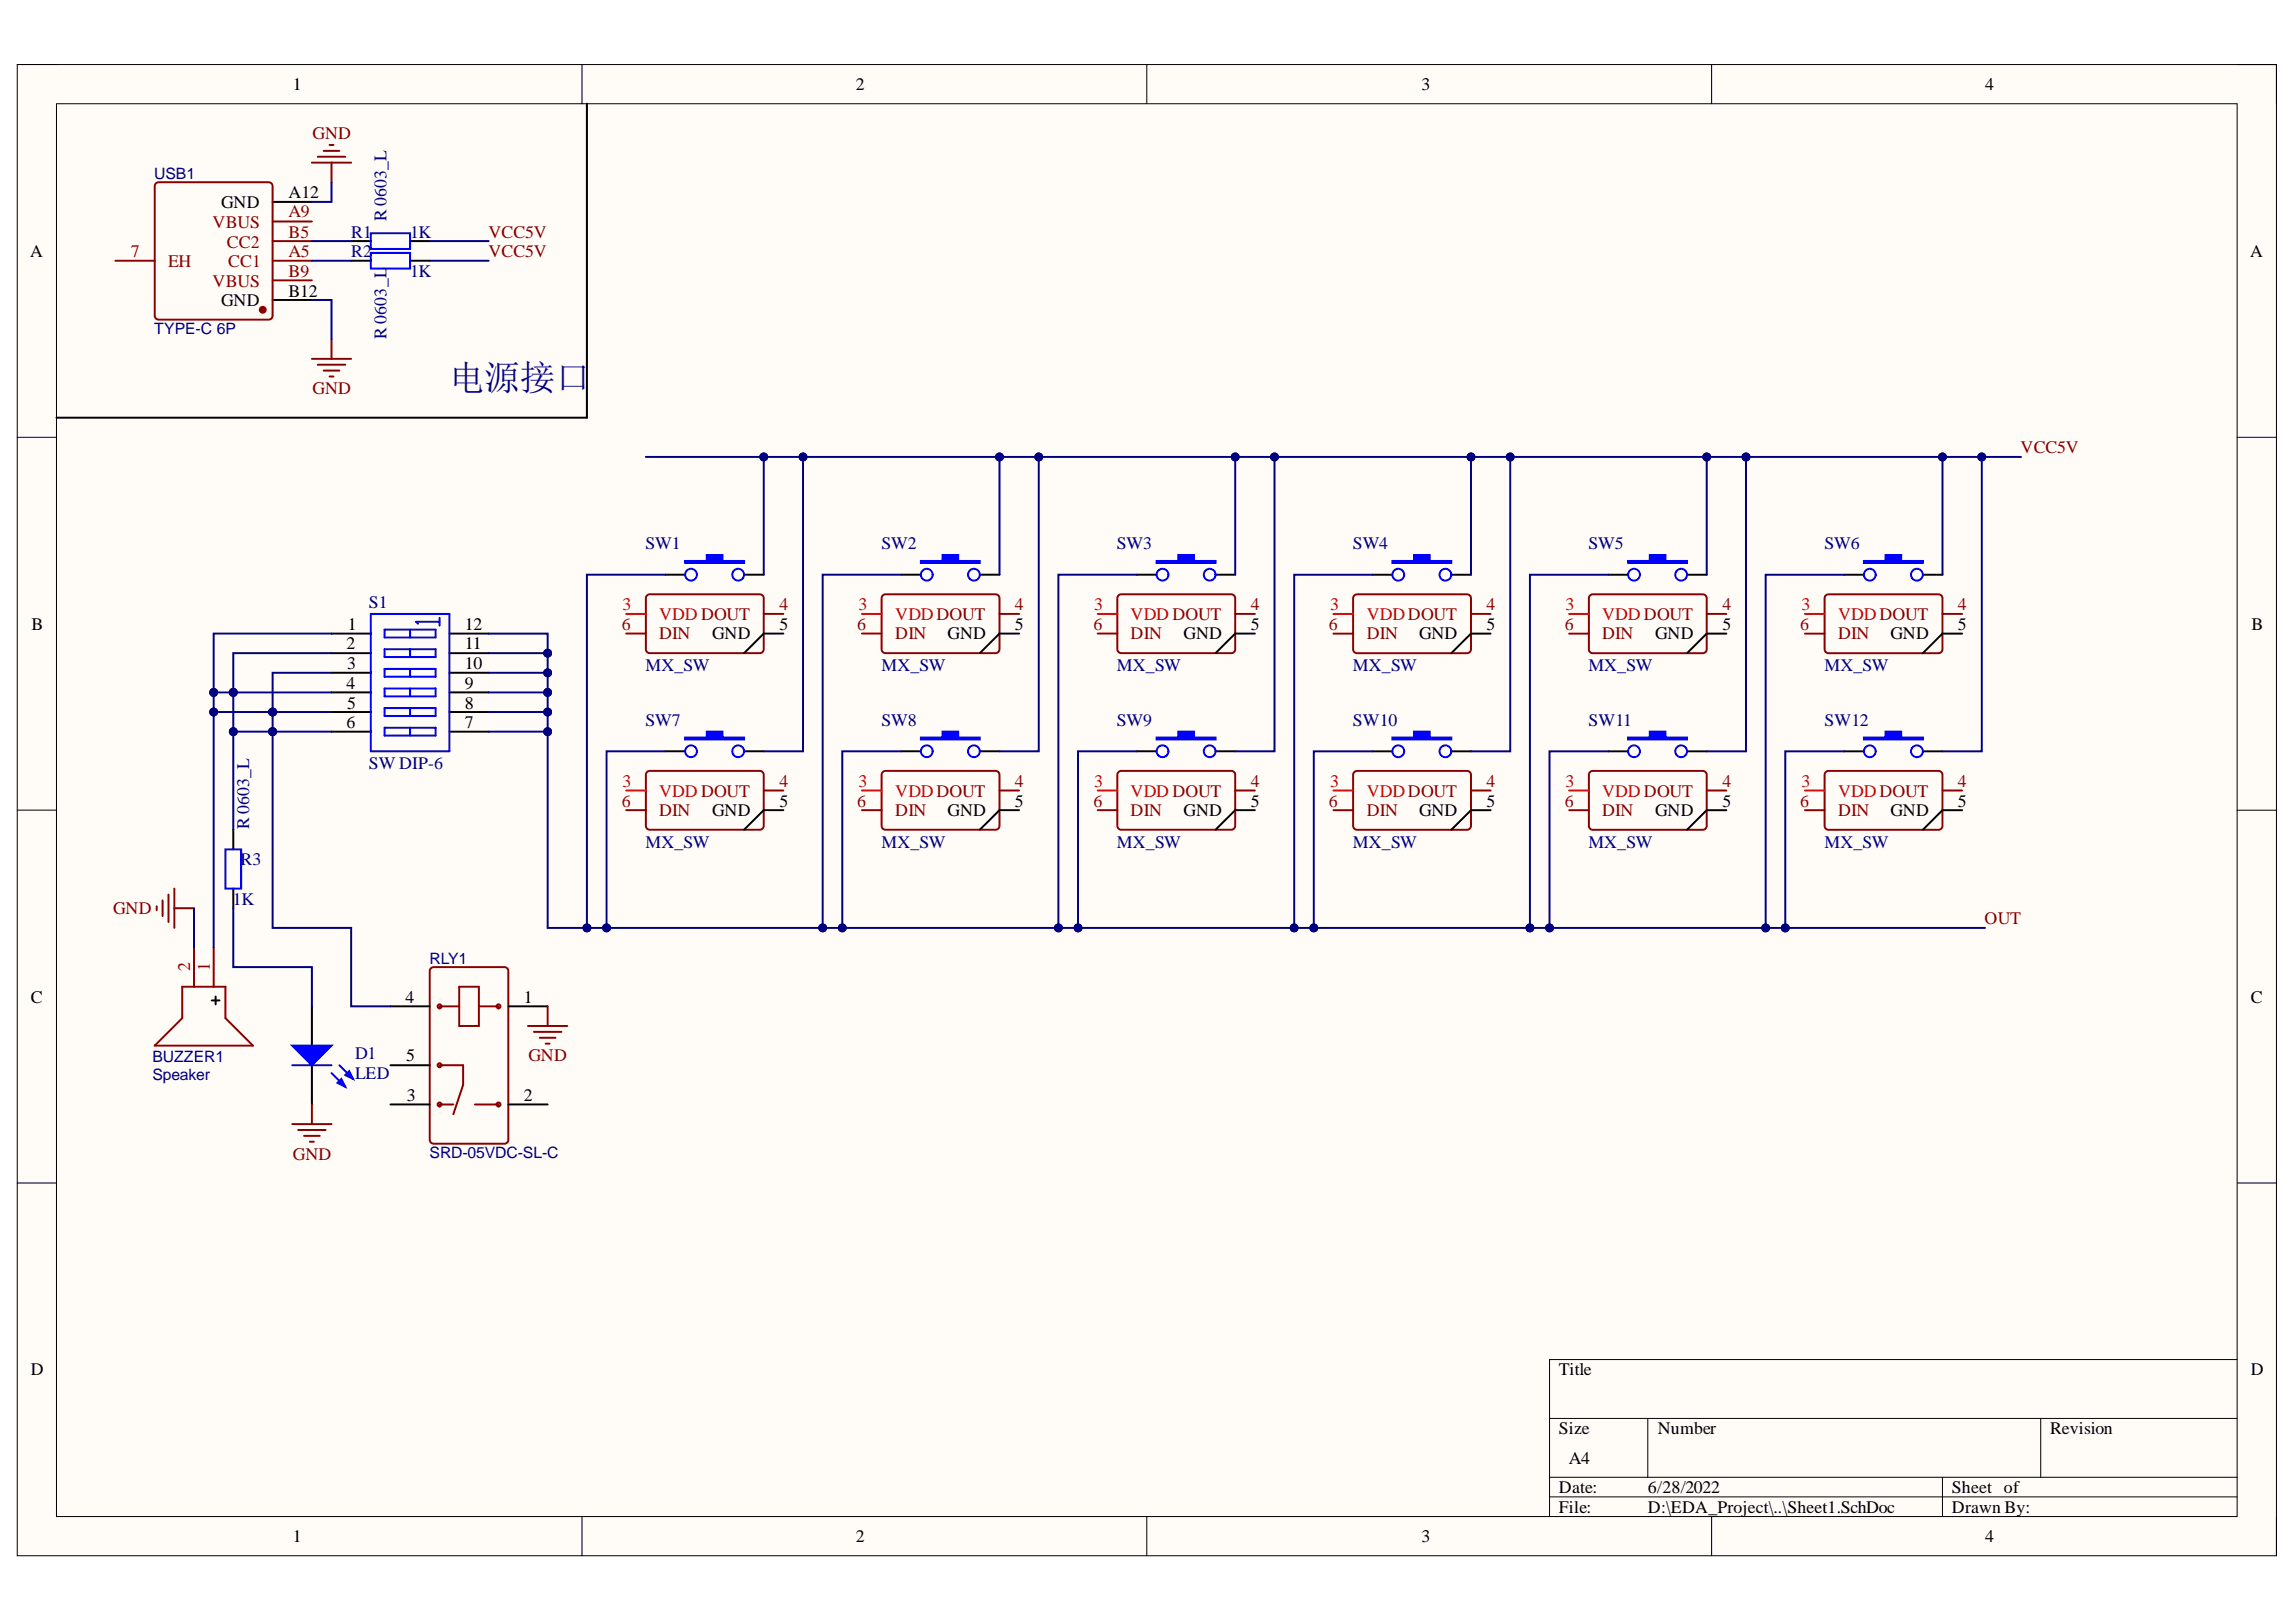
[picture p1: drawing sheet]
<svg xmlns="http://www.w3.org/2000/svg" width="297mm" height="210mm" viewBox="0 0 297 210" stroke-linecap="round" stroke-linejoin="round" font-family="sans-serif">
<defs><g id="words">
<text font-size="4.6" fill="#000080" x="58.1" y="50.5">电源接口</text>
<g font-size="2.3">
<text x="37.9" y="11.7">1</text>
<text x="110.7" y="11.7">2</text>
<text x="183.9" y="11.7">3</text>
<text x="256.8" y="11.7">4</text>
<text x="28.6" y="26.9">GND</text>
<text x="37.3" y="25.6">A12</text>
<text x="3.9" y="33.3">A</text>
<text x="291.1" y="33.3">A</text>
<text x="28.6" y="39.6">GND</text>
<text x="37.3" y="38.4">B12</text>
<text x="4.1" y="81.5">B</text>
<text x="45" y="81.5">1</text>
<text x="60.1" y="81.5">12</text>
<text x="92.1" y="82.7">GND</text>
<text x="100.8" y="81.5">5</text>
<text x="122.6" y="82.7">GND</text>
<text x="131.3" y="81.5">5</text>
<text x="153.1" y="82.7">GND</text>
<text x="161.8" y="81.5">5</text>
<text x="183.6" y="82.7">GND</text>
<text x="192.3" y="81.5">5</text>
<text x="214.1" y="82.7">GND</text>
<text x="222.8" y="81.5">5</text>
<text x="244.6" y="82.7">GND</text>
<text x="253.3" y="81.5">5</text>
<text x="291.3" y="81.5">B</text>
<text x="44.8" y="84">2</text>
<text x="44.8" y="89.2">4</text>
<text x="44.9" y="86.5">3</text>
<text x="60.1" y="84">11</text>
<text x="60.1" y="86.5">10</text>
<text x="60.1" y="89.2">9</text>
<text x="44.8" y="94.2">6</text>
<text x="44.9" y="91.7">5</text>
<text x="60.1" y="91.7">8</text>
<text x="60.1" y="94.2">7</text>
<text x="92.1" y="105.7">GND</text>
<text x="100.8" y="104.4">5</text>
<text x="122.6" y="105.7">GND</text>
<text x="131.3" y="104.4">5</text>
<text x="153.1" y="105.7">GND</text>
<text x="161.8" y="104.4">5</text>
<text x="183.6" y="105.7">GND</text>
<text x="192.3" y="104.4">5</text>
<text x="214.1" y="105.7">GND</text>
<text x="222.8" y="104.4">5</text>
<text x="244.6" y="105.7">GND</text>
<text x="253.3" y="104.4">5</text>
<text x="4" y="129.7">C</text>
<text x="52.5" y="129.7">4</text>
<text x="67.8" y="129.7">1</text>
<text x="291.2" y="129.7">C</text>
<text x="52.5" y="137.3">5</text>
<text x="52.6" y="142.4">3</text>
<text x="67.8" y="142.4">2</text>
<text x="4" y="178">D</text>
<text x="201.7" y="178">Title</text>
<text x="291.2" y="178">D</text>
<text x="201.7" y="185.6">Size</text>
<text x="214.5" y="185.6">Number</text>
<text x="265.2" y="185.6">Revision</text>
<text x="203" y="189.4">A4</text>
<text x="201.7" y="193.2">Date:</text>
<text x="201.7" y="195.8">File:</text>
<text x="213.2" y="193.2">6/28/2022</text>
<text x="213.2" y="195.8">D:\EDA_Project\..\Sheet1.SchDoc</text>
<text x="252.5" y="193.2">Sheet of</text>
<text x="252.5" y="195.8">Drawn By:</text>
<text x="37.9" y="199.6">1</text>
<text x="110.7" y="199.6">2</text>
<text x="183.9" y="199.6">3</text>
<text x="256.8" y="199.6">4</text>
</g>
<g font-size="2.3" fill="#800000">
<text x="40.4" y="18">GND</text>
<text x="63.2" y="30.8">VCC5V</text>
<text x="63.2" y="33.3">VCC5V</text>
<text x="40.4" y="51">GND</text>
<text x="261.4" y="58.7">VCC5V</text>
<text x="14.6" y="118.3">GND</text>
<text x="256.8" y="119.6">OUT</text>
<text x="68.4" y="137.3">GND</text>
<text x="37.9" y="150.1">GND</text>
</g>
<g font-size="2.3" fill="#800">
<text x="27.5" y="29.5">VBUS</text>
<text x="37.3" y="28.1">A9</text>
<text x="16.9" y="33.3">7</text>
<text x="21.7" y="34.6">EH</text>
<text x="29.4" y="32">CC2</text>
<text x="29.5" y="34.6">CC1</text>
<text x="37.3" y="33.3">A5</text>
<text x="37.3" y="30.8">B5</text>
<text x="37.3" y="35.8">B9</text>
<text x="27.5" y="37.1">VBUS</text>
<text x="80.5" y="81.5">6</text>
<text x="85.3" y="82.7">DIN</text>
<text x="100.8" y="78.9">4</text>
<text x="110.9" y="81.5">6</text>
<text x="115.8" y="82.7">DIN</text>
<text x="131.3" y="78.9">4</text>
<text x="141.4" y="81.5">6</text>
<text x="146.3" y="82.7">DIN</text>
<text x="161.8" y="78.9">4</text>
<text x="171.9" y="81.5">6</text>
<text x="176.8" y="82.7">DIN</text>
<text x="192.3" y="78.9">4</text>
<text x="202.4" y="81.5">6</text>
<text x="207.3" y="82.7">DIN</text>
<text x="222.8" y="78.9">4</text>
<text x="232.9" y="81.5">6</text>
<text x="237.8" y="82.7">DIN</text>
<text x="253.3" y="78.9">4</text>
<text x="100.8" y="101.8">4</text>
<text x="131.3" y="101.8">4</text>
<text x="161.8" y="101.8">4</text>
<text x="192.3" y="101.8">4</text>
<text x="222.8" y="101.8">4</text>
<text x="253.3" y="101.8">4</text>
<text x="80.5" y="104.4">6</text>
<text x="85.3" y="105.7">DIN</text>
<text x="110.9" y="104.4">6</text>
<text x="115.8" y="105.7">DIN</text>
<text x="141.4" y="104.4">6</text>
<text x="146.3" y="105.7">DIN</text>
<text x="171.9" y="104.4">6</text>
<text x="176.8" y="105.7">DIN</text>
<text x="202.4" y="104.4">6</text>
<text x="207.3" y="105.7">DIN</text>
<text x="232.9" y="104.4">6</text>
<text x="237.8" y="105.7">DIN</text>
<text x="24.6" y="125.7" transform="rotate(-90 24.6 125.7)">2</text>
<text x="27.2" y="125.7" transform="rotate(-90 27.2 125.7)">1</text>
</g>
<g font-size="2.3" fill="#000080">
<text x="50" y="28.7" transform="rotate(-90 50 28.7)">R 0603_L</text>
<text x="45.4" y="30.8">R1</text>
<text x="45.4" y="33.3">R2</text>
<text x="53" y="30.8">1K</text>
<text x="53" y="35.8">1K</text>
<text x="50" y="43.9" transform="rotate(-90 50 43.9)">R 0603_L</text>
<text x="83.5" y="71.1">SW1</text>
<text x="114" y="71.1">SW2</text>
<text x="144.5" y="71.1">SW3</text>
<text x="175" y="71.1">SW4</text>
<text x="205.5" y="71.1">SW5</text>
<text x="236" y="71.1">SW6</text>
<text x="47.7" y="78.7">S1</text>
<text x="83.5" y="86.8">MX_SW</text>
<text x="114" y="86.8">MX_SW</text>
<text x="144.5" y="86.8">MX_SW</text>
<text x="175" y="86.8">MX_SW</text>
<text x="205.5" y="86.8">MX_SW</text>
<text x="236" y="86.8">MX_SW</text>
<text x="83.5" y="94">SW7</text>
<text x="114" y="94">SW8</text>
<text x="144.5" y="94">SW9</text>
<text x="175" y="94">SW10</text>
<text x="205.5" y="94">SW11</text>
<text x="236" y="94">SW12</text>
<text x="47.7" y="99.6">SW DIP-6</text>
<text x="32.2" y="107.3" transform="rotate(-90 32.2 107.3)">R 0603_L</text>
<text x="31.1" y="112">R3</text>
<text x="83.5" y="109.7">MX_SW</text>
<text x="114" y="109.7">MX_SW</text>
<text x="144.5" y="109.7">MX_SW</text>
<text x="175" y="109.7">MX_SW</text>
<text x="205.5" y="109.7">MX_SW</text>
<text x="236" y="109.7">MX_SW</text>
<text x="30.1" y="117.1">1K</text>
<text x="45.9" y="137.1">D1</text>
<text x="45.9" y="139.6">LED</text>
</g>
<g font-size="2.3" fill="#f00">
<text x="80.5" y="78.9">3</text>
<text x="85.3" y="80.2">VDD DOUT</text>
<text x="111.1" y="78.9">3</text>
<text x="115.8" y="80.2">VDDDOUT</text>
<text x="141.5" y="78.9">3</text>
<text x="146.3" y="80.2">VDD DOUT</text>
<text x="172.1" y="78.9">3</text>
<text x="176.8" y="80.2">VDDDOUT</text>
<text x="202.5" y="78.9">3</text>
<text x="207.3" y="80.2">VDD DOUT</text>
<text x="233.1" y="78.9">3</text>
<text x="237.8" y="80.2">VDDDOUT</text>
<text x="80.5" y="101.8">3</text>
<text x="111.1" y="101.8">3</text>
<text x="141.5" y="101.8">3</text>
<text x="172.1" y="101.8">3</text>
<text x="202.5" y="101.8">3</text>
<text x="233.1" y="101.8">3</text>
<text x="85.3" y="103.1">VDD DOUT</text>
<text x="115.8" y="103.1">VDDDOUT</text>
<text x="146.3" y="103.1">VDD DOUT</text>
<text x="176.8" y="103.1">VDDDOUT</text>
<text x="207.3" y="103.1">VDD DOUT</text>
<text x="237.8" y="103.1">VDDDOUT</text>
</g>
<g font-size="2" fill="#000080">
<text x="20" y="23.2">USB1</text>
<text x="20" y="43.2">TYPE-C 6P</text>
<text x="55.6" y="124.8">RLY1</text>
<text x="19.7" y="137.4">BUZZER1</text>
<text x="19.7" y="139.7">Speaker</text>
<text x="55.6" y="149.9">SRD-05VDC-SL-C</text>
</g>
</g></defs>
<path d="M2.2 8.4h292.3v192.9h-292.3z" fill-rule="evenodd" fill="#fffcf8"/>
<path d="M2.2 8.4h292.3v192.9h-292.3z" fill="none" stroke="#000" stroke-width=".13"/>
<path d="M7.3 13.4h282.1v182.9h-282.1z" fill-rule="evenodd" fill="#fffcf8"/>
<g fill="none" stroke="#000" stroke-width=".13">
<path d="M2.2 8.3h5.1M7.3 13.4h282.1v182.9h-282.1zM75.3 8.3v5.1M148.4 8.3v5.1M221.4 8.4v5M289.4 8.4h5.1v5M2.2 56.6h5.1M289.4 56.6h5.1M2.2 104.8h5.1M289.4 104.8h5.1M2.2 153.1h5.1M289.4 153.1h5.1"/>
<path d="M289.4 175.9h-88.9v20.4M75.3 196.3v5M148.4 196.3v5M200.5 183.6h88.9M200.5 191.2h88.9M200.5 193.7h88.9M213.2 183.6v7.6M221.4 196.3v5M251.3 191.2v5.1M264 183.6v7.6M294.5 196.3v5"/>
</g>
<path d="M14.9 33.7h5.1M35.3 33.7h5M35.3 28.7h5M35.3 31.2h5M35.3 36.3h5" fill="none" stroke="#800" stroke-width=".25"/>
<path d="M35.3 26.1h5M35.3 38.8h5" fill="none" stroke="#000" stroke-width=".25"/>
<circle cx="34" cy="40.1" r=".38" fill="#800"/>
<g fill="none" stroke="#800" stroke-width=".25">
<path d="M20.1 23.8l.2-.1 .2-.1h14.3l.2 .1 .2 .1 .1 .3v16.8l-.1 .2-.2 .2-.2 .1h-14.3l-.2-.1-.2-.2-.1-.2v-16.8zM23.6 127.7h5.6v4.1l3.5 3.5h-12.7l3.6-3.5zM25.1 122.6v5.1M27.6 122.6v5.1"/>
<circle cx="34" cy="40.1" r=".38"/>
</g>
<path d="M41.9 19.5h2M42.6 18.8h.5M40.3 21h5.1M41.1 20.3h3.6M42.9 21v2.6M40.3 46.4h5.1M41.1 47.2h3.6M41.9 48h2M42.6 48.7h.5M42.9 43.9v2.5" fill="none" stroke="#800000" stroke-width=".25"/>
<path d="M75.9 13.4v40.7h-68.6M45.4 31.2h2.6M45.4 33.7h2.6M53.1 31.2h2.5M53.1 33.7h2.5M86.1 74.4h2.5M96.3 74.4h2.5M27.4 129.5h1M27.9 129v1" fill="none" stroke="#000" stroke-width=".25"/>
<path d="M48 30.2h5.1v2h-5.1zM48 32.7h5.1v2.1h-5.1z" fill="none" stroke="#00f" stroke-width=".25"/>
<path d="M88.6 72.6h2.8v-.8h2.1v.8h2.8v.2h-7.7z" fill-rule="evenodd" fill="#00f"/>
<g fill="none" stroke="#00f" stroke-width=".25">
<path d="M88.6 72.6h2.8v-.8h2.1v.8h2.8v.2h-7.7z"/>
<circle cx="89.4" cy="74.4" r=".76"/>
<circle cx="95.5" cy="74.4" r=".76"/>
</g>
<path d="M83.6 77.2l.2-.2 .3-.1h14.2l.3 .1 .1 .2 .1 .2v6.6l-.1 .3-.1 .2h-.3h-14.2h-.3l-.2-.2v-.3v-6.6zM98.8 79.4h2.5M81 82h2.6" fill="none" stroke="#800" stroke-width=".25"/>
<path d="M81 79.4h2.6" fill="none" stroke="#f00" stroke-width=".25"/>
<path d="M116.6 74.4h2.5M126.8 74.4h2.5M101.3 82h-2.5l-2.5 2.5" fill="none" stroke="#000" stroke-width=".25"/>
<path d="M119.1 72.6h2.8v-.8h2.1v.8h2.8v.2h-7.7z" fill-rule="evenodd" fill="#00f"/>
<g fill="none" stroke="#00f" stroke-width=".25">
<path d="M119.1 72.6h2.8v-.8h2.1v.8h2.8v.2h-7.7z"/>
<circle cx="119.9" cy="74.4" r=".76"/>
<circle cx="126" cy="74.4" r=".76"/>
</g>
<path d="M114.1 77.2l.2-.2 .3-.1h14.2l.3 .1 .1 .2 .1 .2v6.6l-.1 .3-.1 .2h-.3h-14.2h-.3l-.2-.2v-.3v-6.6zM129.3 79.4h2.5M111.5 82h2.6" fill="none" stroke="#800" stroke-width=".25"/>
<path d="M111.5 79.4h2.6" fill="none" stroke="#f00" stroke-width=".25"/>
<path d="M147.1 74.4h2.5M157.3 74.4h2.5M131.8 82h-2.5l-2.5 2.5" fill="none" stroke="#000" stroke-width=".25"/>
<path d="M149.6 72.6h2.8v-.8h2.1v.8h2.8v.2h-7.7z" fill-rule="evenodd" fill="#00f"/>
<g fill="none" stroke="#00f" stroke-width=".25">
<path d="M149.6 72.6h2.8v-.8h2.1v.8h2.8v.2h-7.7z"/>
<circle cx="150.4" cy="74.4" r=".76"/>
<circle cx="156.5" cy="74.4" r=".76"/>
</g>
<path d="M144.6 77.2l.2-.2 .3-.1h14.2l.3 .1 .1 .2 .1 .2v6.6l-.1 .3-.1 .2h-.3h-14.2h-.3l-.2-.2v-.3v-6.6zM159.8 79.4h2.5M142 82h2.6" fill="none" stroke="#800" stroke-width=".25"/>
<path d="M142 79.4h2.6" fill="none" stroke="#f00" stroke-width=".25"/>
<path d="M177.6 74.4h2.5M187.8 74.4h2.5M162.3 82h-2.5l-2.5 2.5" fill="none" stroke="#000" stroke-width=".25"/>
<path d="M180.1 72.6h2.8v-.8h2.1v.8h2.8v.2h-7.7z" fill-rule="evenodd" fill="#00f"/>
<g fill="none" stroke="#00f" stroke-width=".25">
<path d="M180.1 72.6h2.8v-.8h2.1v.8h2.8v.2h-7.7z"/>
<circle cx="180.9" cy="74.4" r=".77"/>
<circle cx="187" cy="74.4" r=".76"/>
</g>
<path d="M175.1 77.2l.2-.2 .3-.1h14.2l.3 .1 .1 .2 .1 .2v6.6l-.1 .3-.1 .2h-.3h-14.2h-.3l-.2-.2v-.3v-6.6zM190.3 79.4h2.5M172.5 82h2.6" fill="none" stroke="#800" stroke-width=".25"/>
<path d="M172.5 79.4h2.6" fill="none" stroke="#f00" stroke-width=".25"/>
<path d="M208.1 74.4h2.5M218.3 74.4h2.5M192.8 82h-2.5l-2.5 2.5" fill="none" stroke="#000" stroke-width=".25"/>
<path d="M210.6 72.6h2.8v-.8h2.1v.8h2.8v.2h-7.7z" fill-rule="evenodd" fill="#00f"/>
<g fill="none" stroke="#00f" stroke-width=".25">
<path d="M210.6 72.6h2.8v-.8h2.1v.8h2.8v.2h-7.7z"/>
<circle cx="211.4" cy="74.4" r=".76"/>
<circle cx="217.5" cy="74.4" r=".76"/>
</g>
<path d="M205.6 77.2l.2-.2 .3-.1h14.2l.2 .1 .2 .2 .1 .2v6.6l-.1 .3-.2 .2h-.2h-14.2h-.3l-.2-.2v-.3v-6.6zM220.8 79.4h2.5M203 82h2.6" fill="none" stroke="#800" stroke-width=".25"/>
<path d="M203 79.4h2.6" fill="none" stroke="#f00" stroke-width=".25"/>
<path d="M238.6 74.4h2.5M248.8 74.4h2.5M223.3 82h-2.5l-2.5 2.5" fill="none" stroke="#000" stroke-width=".25"/>
<path d="M241.1 72.6h2.8v-.8h2.1v.8h2.8v.2h-7.7z" fill-rule="evenodd" fill="#00f"/>
<g fill="none" stroke="#00f" stroke-width=".25">
<path d="M241.1 72.6h2.8v-.8h2.1v.8h2.8v.2h-7.7z"/>
<circle cx="241.9" cy="74.4" r=".76"/>
<circle cx="248" cy="74.4" r=".77"/>
</g>
<path d="M236.1 77.2l.2-.2 .3-.1h14.2l.2 .1 .2 .2 .1 .2v6.6l-.1 .3-.2 .2h-.2h-14.2h-.3l-.2-.2v-.3v-6.6zM251.3 79.4h2.5M233.5 82h2.6" fill="none" stroke="#800" stroke-width=".25"/>
<path d="M233.5 79.4h2.6" fill="none" stroke="#f00" stroke-width=".25"/>
<path d="M86.1 97.2h2.5M96.3 97.2h2.5M253.8 82h-2.5l-2.5 2.5" fill="none" stroke="#000" stroke-width=".25"/>
<path d="M88.6 95.4h2.8v-.7h2.1v.7h2.8v.3h-7.7z" fill-rule="evenodd" fill="#00f"/>
<g fill="none" stroke="#00f" stroke-width=".25">
<path d="M88.6 95.4h2.8v-.7h2.1v.7h2.8v.3h-7.7z"/>
<circle cx="89.4" cy="97.2" r=".76"/>
<circle cx="95.5" cy="97.2" r=".76"/>
</g>
<path d="M81 104.8h2.6M83.6 100l.2-.2h.3h14.2h.3l.1 .2 .1 .3v6.6l-.1 .2-.1 .2-.3 .1h-14.2l-.3-.1-.2-.2v-.2v-6.6zM98.8 102.3h2.5" fill="none" stroke="#800" stroke-width=".25"/>
<path d="M81 102.3h2.6" fill="none" stroke="#f00" stroke-width=".25"/>
<path d="M116.6 97.2h2.5M126.8 97.2h2.5M101.3 104.8h-2.5l-2.5 2.6" fill="none" stroke="#000" stroke-width=".25"/>
<path d="M119.1 95.4h2.8v-.7h2.1v.7h2.8v.3h-7.7z" fill-rule="evenodd" fill="#00f"/>
<g fill="none" stroke="#00f" stroke-width=".25">
<path d="M119.1 95.4h2.8v-.7h2.1v.7h2.8v.3h-7.7z"/>
<circle cx="119.9" cy="97.2" r=".76"/>
<circle cx="126" cy="97.2" r=".76"/>
</g>
<path d="M111.5 104.8h2.6M114.1 100l.2-.2h.3h14.2h.3l.1 .2 .1 .3v6.6l-.1 .2-.1 .2-.3 .1h-14.2l-.3-.1-.2-.2v-.2v-6.6zM129.3 102.3h2.5" fill="none" stroke="#800" stroke-width=".25"/>
<path d="M111.5 102.3h2.6" fill="none" stroke="#f00" stroke-width=".25"/>
<path d="M147.1 97.2h2.5M157.3 97.2h2.5M131.8 104.8h-2.5l-2.5 2.6" fill="none" stroke="#000" stroke-width=".25"/>
<path d="M149.6 95.4h2.8v-.7h2.1v.7h2.8v.3h-7.7z" fill-rule="evenodd" fill="#00f"/>
<g fill="none" stroke="#00f" stroke-width=".25">
<path d="M149.6 95.4h2.8v-.7h2.1v.7h2.8v.3h-7.7z"/>
<circle cx="150.4" cy="97.2" r=".76"/>
<circle cx="156.5" cy="97.2" r=".76"/>
</g>
<path d="M142 104.8h2.6M144.6 100l.2-.2h.3h14.2h.3l.1 .2 .1 .3v6.6l-.1 .2-.1 .2-.3 .1h-14.2l-.3-.1-.2-.2v-.2v-6.6zM159.8 102.3h2.5" fill="none" stroke="#800" stroke-width=".25"/>
<path d="M142 102.3h2.6" fill="none" stroke="#f00" stroke-width=".25"/>
<path d="M177.6 97.2h2.5M187.8 97.2h2.5M162.3 104.8h-2.5l-2.5 2.6" fill="none" stroke="#000" stroke-width=".25"/>
<path d="M180.1 95.4h2.8v-.7h2.1v.7h2.8v.3h-7.7z" fill-rule="evenodd" fill="#00f"/>
<g fill="none" stroke="#00f" stroke-width=".25">
<path d="M180.1 95.4h2.8v-.7h2.1v.7h2.8v.3h-7.7z"/>
<circle cx="180.9" cy="97.2" r=".77"/>
<circle cx="187" cy="97.2" r=".76"/>
</g>
<path d="M172.5 104.8h2.6M175.1 100l.2-.2h.3h14.2h.3l.1 .2 .1 .3v6.6l-.1 .2-.1 .2-.3 .1h-14.2l-.3-.1-.2-.2v-.2v-6.6zM190.3 102.3h2.5" fill="none" stroke="#800" stroke-width=".25"/>
<path d="M172.5 102.3h2.6" fill="none" stroke="#f00" stroke-width=".25"/>
<path d="M208.1 97.2h2.5M218.3 97.2h2.5M192.8 104.8h-2.5l-2.5 2.6" fill="none" stroke="#000" stroke-width=".25"/>
<path d="M210.6 95.4h2.8v-.7h2.1v.7h2.8v.3h-7.7z" fill-rule="evenodd" fill="#00f"/>
<g fill="none" stroke="#00f" stroke-width=".25">
<path d="M210.6 95.4h2.8v-.7h2.1v.7h2.8v.3h-7.7z"/>
<circle cx="211.4" cy="97.2" r=".76"/>
<circle cx="217.5" cy="97.2" r=".76"/>
</g>
<path d="M203 104.8h2.6M205.6 100l.2-.2h.3h14.2h.2l.2 .2 .1 .3v6.6l-.1 .2-.2 .2-.2 .1h-14.2l-.3-.1-.2-.2v-.2v-6.6zM220.8 102.3h2.5" fill="none" stroke="#800" stroke-width=".25"/>
<path d="M203 102.3h2.6" fill="none" stroke="#f00" stroke-width=".25"/>
<path d="M238.6 97.2h2.5M248.8 97.2h2.5M223.3 104.8h-2.5l-2.5 2.6" fill="none" stroke="#000" stroke-width=".25"/>
<path d="M241.1 95.4h2.8v-.7h2.1v.7h2.8v.3h-7.7z" fill-rule="evenodd" fill="#00f"/>
<g fill="none" stroke="#00f" stroke-width=".25">
<path d="M241.1 95.4h2.8v-.7h2.1v.7h2.8v.3h-7.7z"/>
<circle cx="241.9" cy="97.2" r=".76"/>
<circle cx="248" cy="97.2" r=".77"/>
</g>
<path d="M233.5 104.8h2.6M236.1 100l.2-.2h.3h14.2h.2l.2 .2 .1 .3v6.6l-.1 .2-.2 .2-.2 .1h-14.2l-.3-.1-.2-.2v-.2v-6.6zM251.3 102.3h2.5" fill="none" stroke="#800" stroke-width=".25"/>
<path d="M233.5 102.3h2.6" fill="none" stroke="#f00" stroke-width=".25"/>
<path d="M253.8 104.8h-2.5l-2.5 2.6M40.3 130.2v5.1M40.3 137.9v5" fill="none" stroke="#000" stroke-width=".25"/>
<path d="M20.3 117.3v.5M21 116.5v2.1M21.8 115.8v3.5M22.6 115v5.1M22.6 117.5h2.5" fill="none" stroke="#800000" stroke-width=".25"/>
<path d="M37.8 135.3h5.1l-2.6 2.6z" fill="#00f"/>
<path d="M37.8 135.3h5.1l-2.6 2.6zM42.9 138.9l1.8 1.7M43.9 137.9l1.8 1.7" fill="none" stroke="#00f" stroke-width=".25"/>
<path d="M43.7 140.1l.5-.5 .5 1z" fill="#00f"/>
<path d="M43.7 140.1l.5-.5 .5 1z" fill="none" stroke="#00f" stroke-width=".25"/>
<path d="M44.7 139.1l.5-.5 .5 1z" fill="#00f"/>
<g fill="none" stroke="#00f" stroke-width=".25">
<path d="M48 79.4h10.1v17.8h-10.1zM56.9 80v1M49.7 81.5h6.7v1h-6.7zM49.7 84h6.7v1h-6.7zM49.7 86.6h6.7v1h-6.7zM49.7 89.1h6.7v1h-6.7zM49.7 91.6h6.7v1h-6.7zM49.7 94.2h6.7v1h-6.7zM53.1 81.5v1M53.1 84v1M53.1 86.6v1M53.1 89.1v1"/>
<path d="M53.1 91.6v1M53.1 94.2v1M56.9 80.5h-3.1l.3 .2M29.2 109.9h2v5.1h-2zM37.8 137.9h5.1M44.7 139.1l.5-.5 .5 1z"/>
</g>
<path d="M68.3 132.8h5.1M69.1 133.5h3.5M69.8 134.3h2.1M70.6 135.1h.5M70.8 130.2v2.6M37.8 145.5h5.1M38.6 146.2h3.5M39.3 147h2.1M40.1 147.8h.5M40.3 142.9v2.6" fill="none" stroke="#800000" stroke-width=".25"/>
<g fill="none" stroke="#800" stroke-width=".25">
<path d="M55.7 125.4l.1-.2h.3h9.2h.2l.2 .2 .1 .3v21.8l-.1 .3-.2 .1-.2 .1h-9.2l-.3-.1-.1-.1-.1-.3v-21.8zM56.9 130.2h2.5M56.9 137.9h3v2.5l-1.3 3.8M59.4 127.7h2.6v5.1h-2.6zM62 130.2h2.5M56.9 142.9h1.7M61.4 142.9h3.1"/>
<circle cx="56.9" cy="130.2" r=".26"/>
<circle cx="56.9" cy="137.9" r=".26"/>
<circle cx="64.5" cy="130.2" r=".26"/>
<circle cx="56.9" cy="142.9" r=".25"/>
<circle cx="64.5" cy="142.9" r=".25"/>
</g>
<g fill="none" stroke="#000" stroke-width=".25">
<path d="M42.9 82h5.1M42.9 84.5h5.1M42.9 87.1h5.1M42.9 89.6h5.1M42.9 92.1h5.1M42.9 94.7h5.1M58.1 82h5.1M58.1 84.5h5.1M58.1 87.1h5.1M58.1 89.6h5.1M58.1 92.1h5.1M58.1 94.7h5.1"/>
<path d="M30.2 107.4v2.5M30.2 115v2.5M50.5 130.2h5.1M50.5 137.9h5.1M65.8 130.2h5M50.5 142.9h5.1M65.8 142.9h5"/>
</g>
<path d="M40.3 38.8h2.6v5.1M40.3 31.2h5.1M40.3 33.7h5.1M42.9 23.6v2.5h-2.6M55.6 31.2h7.6M55.6 33.7h7.6M98.8 59.1v15.3" fill="none" stroke="#000080" stroke-width=".25"/>
<circle cx="98.8" cy="59.1" r=".51" fill="#000080"/>
<circle cx="98.8" cy="59.1" r=".51" fill="none" stroke="#000080" stroke-width=".13"/>
<path d="M129.3 59.1v15.3" fill="none" stroke="#000080" stroke-width=".25"/>
<circle cx="129.3" cy="59.1" r=".51" fill="#000080"/>
<circle cx="129.3" cy="59.1" r=".51" fill="none" stroke="#000080" stroke-width=".13"/>
<path d="M159.8 59.1v15.3" fill="none" stroke="#000080" stroke-width=".25"/>
<circle cx="159.8" cy="59.1" r=".51" fill="#000080"/>
<circle cx="159.8" cy="59.1" r=".51" fill="none" stroke="#000080" stroke-width=".13"/>
<path d="M190.3 59.1v15.3" fill="none" stroke="#000080" stroke-width=".25"/>
<circle cx="190.3" cy="59.1" r=".51" fill="#000080"/>
<circle cx="190.3" cy="59.1" r=".51" fill="none" stroke="#000080" stroke-width=".13"/>
<path d="M220.8 59.1v15.3" fill="none" stroke="#000080" stroke-width=".25"/>
<circle cx="220.8" cy="59.1" r=".51" fill="#000080"/>
<circle cx="220.8" cy="59.1" r=".51" fill="none" stroke="#000080" stroke-width=".13"/>
<path d="M103.9 59.1v38.1h-5.1" fill="none" stroke="#000080" stroke-width=".25"/>
<circle cx="103.9" cy="59.1" r=".51" fill="#000080"/>
<circle cx="103.9" cy="59.1" r=".51" fill="none" stroke="#000080" stroke-width=".13"/>
<path d="M134.4 59.1v38.1h-5.1" fill="none" stroke="#000080" stroke-width=".25"/>
<circle cx="134.4" cy="59.1" r=".51" fill="#000080"/>
<circle cx="134.4" cy="59.1" r=".51" fill="none" stroke="#000080" stroke-width=".13"/>
<path d="M164.9 59.1v38.1h-5.1" fill="none" stroke="#000080" stroke-width=".25"/>
<circle cx="164.9" cy="59.1" r=".51" fill="#000080"/>
<circle cx="164.9" cy="59.1" r=".51" fill="none" stroke="#000080" stroke-width=".13"/>
<path d="M195.4 59.1v38.1h-5.1" fill="none" stroke="#000080" stroke-width=".25"/>
<circle cx="195.4" cy="59.1" r=".51" fill="#000080"/>
<circle cx="195.4" cy="59.1" r=".51" fill="none" stroke="#000080" stroke-width=".13"/>
<path d="M225.9 59.1v38.1h-5.1" fill="none" stroke="#000080" stroke-width=".25"/>
<circle cx="225.9" cy="59.1" r=".51" fill="#000080"/>
<circle cx="225.9" cy="59.1" r=".51" fill="none" stroke="#000080" stroke-width=".13"/>
<path d="M116.6 74.4h-10.2v45.7" fill="none" stroke="#000080" stroke-width=".25"/>
<circle cx="106.4" cy="120.1" r=".51" fill="#000080"/>
<circle cx="106.4" cy="120.1" r=".51" fill="none" stroke="#000080" stroke-width=".13"/>
<path d="M116.6 97.2h-7.6v22.9" fill="none" stroke="#000080" stroke-width=".25"/>
<circle cx="109" cy="120.1" r=".51" fill="#000080"/>
<circle cx="109" cy="120.1" r=".51" fill="none" stroke="#000080" stroke-width=".13"/>
<path d="M147.1 74.4h-10.2v45.7" fill="none" stroke="#000080" stroke-width=".25"/>
<circle cx="136.9" cy="120.1" r=".51" fill="#000080"/>
<circle cx="136.9" cy="120.1" r=".51" fill="none" stroke="#000080" stroke-width=".13"/>
<path d="M147.1 97.2h-7.6v22.9" fill="none" stroke="#000080" stroke-width=".25"/>
<circle cx="139.5" cy="120.1" r=".51" fill="#000080"/>
<circle cx="139.5" cy="120.1" r=".51" fill="none" stroke="#000080" stroke-width=".13"/>
<path d="M177.6 74.4h-10.2v45.7" fill="none" stroke="#000080" stroke-width=".25"/>
<circle cx="167.4" cy="120.1" r=".51" fill="#000080"/>
<circle cx="167.4" cy="120.1" r=".51" fill="none" stroke="#000080" stroke-width=".13"/>
<path d="M177.6 97.2h-7.6v22.9" fill="none" stroke="#000080" stroke-width=".25"/>
<circle cx="170" cy="120.1" r=".51" fill="#000080"/>
<circle cx="170" cy="120.1" r=".51" fill="none" stroke="#000080" stroke-width=".13"/>
<path d="M208.1 74.4h-10.2v45.7" fill="none" stroke="#000080" stroke-width=".25"/>
<circle cx="197.9" cy="120.1" r=".51" fill="#000080"/>
<circle cx="197.9" cy="120.1" r=".51" fill="none" stroke="#000080" stroke-width=".13"/>
<path d="M208.1 97.2h-7.6v22.9" fill="none" stroke="#000080" stroke-width=".25"/>
<circle cx="200.5" cy="120.1" r=".51" fill="#000080"/>
<circle cx="200.5" cy="120.1" r=".51" fill="none" stroke="#000080" stroke-width=".13"/>
<path d="M238.6 74.4h-10.2v45.7" fill="none" stroke="#000080" stroke-width=".25"/>
<circle cx="228.4" cy="120.1" r=".51" fill="#000080"/>
<circle cx="228.4" cy="120.1" r=".51" fill="none" stroke="#000080" stroke-width=".13"/>
<path d="M251.3 59.1v15.3" fill="none" stroke="#000080" stroke-width=".25"/>
<circle cx="251.3" cy="59.1" r=".51" fill="#000080"/>
<circle cx="251.3" cy="59.1" r=".51" fill="none" stroke="#000080" stroke-width=".13"/>
<path d="M83.6 59.1h177.9" fill="none" stroke="#000080" stroke-width=".25"/>
<circle cx="98.8" cy="59.1" r=".51" fill="#000080"/>
<circle cx="98.8" cy="59.1" r=".51" fill="none" stroke="#000080" stroke-width=".13"/>
<circle cx="103.9" cy="59.1" r=".51" fill="#000080"/>
<circle cx="103.9" cy="59.1" r=".51" fill="none" stroke="#000080" stroke-width=".13"/>
<circle cx="129.3" cy="59.1" r=".51" fill="#000080"/>
<circle cx="129.3" cy="59.1" r=".51" fill="none" stroke="#000080" stroke-width=".13"/>
<circle cx="134.4" cy="59.1" r=".51" fill="#000080"/>
<circle cx="134.4" cy="59.1" r=".51" fill="none" stroke="#000080" stroke-width=".13"/>
<circle cx="159.8" cy="59.1" r=".51" fill="#000080"/>
<circle cx="159.8" cy="59.1" r=".51" fill="none" stroke="#000080" stroke-width=".13"/>
<circle cx="164.9" cy="59.1" r=".51" fill="#000080"/>
<circle cx="164.9" cy="59.1" r=".51" fill="none" stroke="#000080" stroke-width=".13"/>
<circle cx="190.3" cy="59.1" r=".51" fill="#000080"/>
<circle cx="190.3" cy="59.1" r=".51" fill="none" stroke="#000080" stroke-width=".13"/>
<circle cx="195.4" cy="59.1" r=".51" fill="#000080"/>
<circle cx="195.4" cy="59.1" r=".51" fill="none" stroke="#000080" stroke-width=".13"/>
<circle cx="220.8" cy="59.1" r=".51" fill="#000080"/>
<circle cx="220.8" cy="59.1" r=".51" fill="none" stroke="#000080" stroke-width=".13"/>
<circle cx="225.9" cy="59.1" r=".51" fill="#000080"/>
<circle cx="225.9" cy="59.1" r=".51" fill="none" stroke="#000080" stroke-width=".13"/>
<circle cx="251.3" cy="59.1" r=".51" fill="#000080"/>
<circle cx="251.3" cy="59.1" r=".51" fill="none" stroke="#000080" stroke-width=".13"/>
<circle cx="256.4" cy="59.1" r=".51" fill="#000080"/>
<circle cx="256.4" cy="59.1" r=".51" fill="none" stroke="#000080" stroke-width=".13"/>
<path d="M238.6 97.2h-7.6v22.9" fill="none" stroke="#000080" stroke-width=".25"/>
<circle cx="231" cy="120.1" r=".51" fill="#000080"/>
<circle cx="231" cy="120.1" r=".51" fill="none" stroke="#000080" stroke-width=".13"/>
<path d="M256.4 59.1v38.1h-5.1" fill="none" stroke="#000080" stroke-width=".25"/>
<circle cx="256.4" cy="59.1" r=".51" fill="#000080"/>
<circle cx="256.4" cy="59.1" r=".51" fill="none" stroke="#000080" stroke-width=".13"/>
<path d="M63.2 94.7h7.6" fill="none" stroke="#000080" stroke-width=".25"/>
<circle cx="70.8" cy="94.7" r=".51" fill="#000080"/>
<circle cx="70.8" cy="94.7" r=".51" fill="none" stroke="#000080" stroke-width=".13"/>
<path d="M63.2 92.1h7.6" fill="none" stroke="#000080" stroke-width=".25"/>
<circle cx="70.8" cy="92.1" r=".51" fill="#000080"/>
<circle cx="70.8" cy="92.1" r=".51" fill="none" stroke="#000080" stroke-width=".13"/>
<path d="M63.2 89.6h7.6" fill="none" stroke="#000080" stroke-width=".25"/>
<circle cx="70.8" cy="89.6" r=".51" fill="#000080"/>
<circle cx="70.8" cy="89.6" r=".51" fill="none" stroke="#000080" stroke-width=".13"/>
<path d="M63.2 87.1h7.6" fill="none" stroke="#000080" stroke-width=".25"/>
<circle cx="70.8" cy="87.1" r=".51" fill="#000080"/>
<circle cx="70.8" cy="87.1" r=".51" fill="none" stroke="#000080" stroke-width=".13"/>
<path d="M63.2 84.5h7.6" fill="none" stroke="#000080" stroke-width=".25"/>
<circle cx="70.8" cy="84.5" r=".51" fill="#000080"/>
<circle cx="70.8" cy="84.5" r=".51" fill="none" stroke="#000080" stroke-width=".13"/>
<path d="M42.9 82h-15.3v40.6" fill="none" stroke="#000080" stroke-width=".25"/>
<circle cx="27.6" cy="89.6" r=".51" fill="#000080"/>
<circle cx="27.6" cy="89.6" r=".51" fill="none" stroke="#000080" stroke-width=".13"/>
<circle cx="27.6" cy="92.1" r=".51" fill="#000080"/>
<circle cx="27.6" cy="92.1" r=".51" fill="none" stroke="#000080" stroke-width=".13"/>
<path d="M86.1 74.4h-10.2v45.7M25.1 117.5v5.1" fill="none" stroke="#000080" stroke-width=".25"/>
<circle cx="75.9" cy="120.1" r=".51" fill="#000080"/>
<circle cx="75.9" cy="120.1" r=".51" fill="none" stroke="#000080" stroke-width=".13"/>
<path d="M86.1 97.2h-7.6v22.9" fill="none" stroke="#000080" stroke-width=".25"/>
<circle cx="78.5" cy="120.1" r=".51" fill="#000080"/>
<circle cx="78.5" cy="120.1" r=".51" fill="none" stroke="#000080" stroke-width=".13"/>
<path d="M63.2 82h7.7v38.1h185.9" fill="none" stroke="#000080" stroke-width=".25"/>
<circle cx="70.8" cy="84.5" r=".51" fill="#000080"/>
<circle cx="70.8" cy="84.5" r=".51" fill="none" stroke="#000080" stroke-width=".13"/>
<circle cx="70.8" cy="87.1" r=".51" fill="#000080"/>
<circle cx="70.8" cy="87.1" r=".51" fill="none" stroke="#000080" stroke-width=".13"/>
<circle cx="70.8" cy="89.6" r=".51" fill="#000080"/>
<circle cx="70.8" cy="89.6" r=".51" fill="none" stroke="#000080" stroke-width=".13"/>
<circle cx="70.8" cy="92.1" r=".51" fill="#000080"/>
<circle cx="70.8" cy="92.1" r=".51" fill="none" stroke="#000080" stroke-width=".13"/>
<circle cx="70.8" cy="94.7" r=".51" fill="#000080"/>
<circle cx="70.8" cy="94.7" r=".51" fill="none" stroke="#000080" stroke-width=".13"/>
<circle cx="75.9" cy="120.1" r=".51" fill="#000080"/>
<circle cx="75.9" cy="120.1" r=".51" fill="none" stroke="#000080" stroke-width=".13"/>
<circle cx="78.5" cy="120.1" r=".51" fill="#000080"/>
<circle cx="78.5" cy="120.1" r=".51" fill="none" stroke="#000080" stroke-width=".13"/>
<circle cx="106.4" cy="120.1" r=".51" fill="#000080"/>
<circle cx="106.4" cy="120.1" r=".51" fill="none" stroke="#000080" stroke-width=".13"/>
<circle cx="109" cy="120.1" r=".51" fill="#000080"/>
<circle cx="109" cy="120.1" r=".51" fill="none" stroke="#000080" stroke-width=".13"/>
<circle cx="136.9" cy="120.1" r=".51" fill="#000080"/>
<circle cx="136.9" cy="120.1" r=".51" fill="none" stroke="#000080" stroke-width=".13"/>
<circle cx="139.5" cy="120.1" r=".51" fill="#000080"/>
<circle cx="139.5" cy="120.1" r=".51" fill="none" stroke="#000080" stroke-width=".13"/>
<circle cx="167.4" cy="120.1" r=".51" fill="#000080"/>
<circle cx="167.4" cy="120.1" r=".51" fill="none" stroke="#000080" stroke-width=".13"/>
<circle cx="170" cy="120.1" r=".51" fill="#000080"/>
<circle cx="170" cy="120.1" r=".51" fill="none" stroke="#000080" stroke-width=".13"/>
<circle cx="197.9" cy="120.1" r=".51" fill="#000080"/>
<circle cx="197.9" cy="120.1" r=".51" fill="none" stroke="#000080" stroke-width=".13"/>
<circle cx="200.5" cy="120.1" r=".51" fill="#000080"/>
<circle cx="200.5" cy="120.1" r=".51" fill="none" stroke="#000080" stroke-width=".13"/>
<circle cx="228.4" cy="120.1" r=".51" fill="#000080"/>
<circle cx="228.4" cy="120.1" r=".51" fill="none" stroke="#000080" stroke-width=".13"/>
<circle cx="231" cy="120.1" r=".51" fill="#000080"/>
<circle cx="231" cy="120.1" r=".51" fill="none" stroke="#000080" stroke-width=".13"/>
<path d="M35.3 94.7v25.4h10.1v10.1h5.1" fill="none" stroke="#000080" stroke-width=".25"/>
<circle cx="35.3" cy="94.7" r=".51" fill="#000080"/>
<circle cx="35.3" cy="94.7" r=".51" fill="none" stroke="#000080" stroke-width=".13"/>
<path d="M27.6 89.6h15.3" fill="none" stroke="#000080" stroke-width=".25"/>
<circle cx="27.6" cy="89.6" r=".51" fill="#000080"/>
<circle cx="27.6" cy="89.6" r=".51" fill="none" stroke="#000080" stroke-width=".13"/>
<circle cx="30.2" cy="89.6" r=".51" fill="#000080"/>
<circle cx="30.2" cy="89.6" r=".51" fill="none" stroke="#000080" stroke-width=".13"/>
<path d="M42.9 84.5h-12.7v5.1M30.2 117.5v7.7h10.1v5" fill="none" stroke="#000080" stroke-width=".25"/>
<circle cx="30.2" cy="89.6" r=".51" fill="#000080"/>
<circle cx="30.2" cy="89.6" r=".51" fill="none" stroke="#000080" stroke-width=".13"/>
<path d="M42.9 87.1h-7.6v7.6h7.6" fill="none" stroke="#000080" stroke-width=".25"/>
<circle cx="35.3" cy="92.1" r=".51" fill="#000080"/>
<circle cx="35.3" cy="92.1" r=".51" fill="none" stroke="#000080" stroke-width=".13"/>
<circle cx="35.3" cy="94.7" r=".51" fill="#000080"/>
<circle cx="35.3" cy="94.7" r=".51" fill="none" stroke="#000080" stroke-width=".13"/>
<path d="M30.2 94.7h5.1" fill="none" stroke="#000080" stroke-width=".25"/>
<circle cx="30.2" cy="94.7" r=".51" fill="#000080"/>
<circle cx="30.2" cy="94.7" r=".51" fill="none" stroke="#000080" stroke-width=".13"/>
<circle cx="35.3" cy="94.7" r=".51" fill="#000080"/>
<circle cx="35.3" cy="94.7" r=".51" fill="none" stroke="#000080" stroke-width=".13"/>
<path d="M35.3 92.1h7.6" fill="none" stroke="#000080" stroke-width=".25"/>
<circle cx="35.3" cy="92.1" r=".51" fill="#000080"/>
<circle cx="35.3" cy="92.1" r=".51" fill="none" stroke="#000080" stroke-width=".13"/>
<path d="M30.2 89.6v17.8" fill="none" stroke="#000080" stroke-width=".25"/>
<circle cx="30.2" cy="94.7" r=".51" fill="#000080"/>
<circle cx="30.2" cy="94.7" r=".51" fill="none" stroke="#000080" stroke-width=".13"/>
<circle cx="30.2" cy="89.6" r=".51" fill="#000080"/>
<circle cx="30.2" cy="89.6" r=".51" fill="none" stroke="#000080" stroke-width=".13"/>
<path d="M27.6 92.1h7.7" fill="none" stroke="#000080" stroke-width=".25"/>
<circle cx="27.6" cy="92.1" r=".51" fill="#000080"/>
<circle cx="27.6" cy="92.1" r=".51" fill="none" stroke="#000080" stroke-width=".13"/>
<circle cx="35.3" cy="92.1" r=".51" fill="#000080"/>
<circle cx="35.3" cy="92.1" r=".51" fill="none" stroke="#000080" stroke-width=".13"/>
<use href="#words"/>
</svg>
